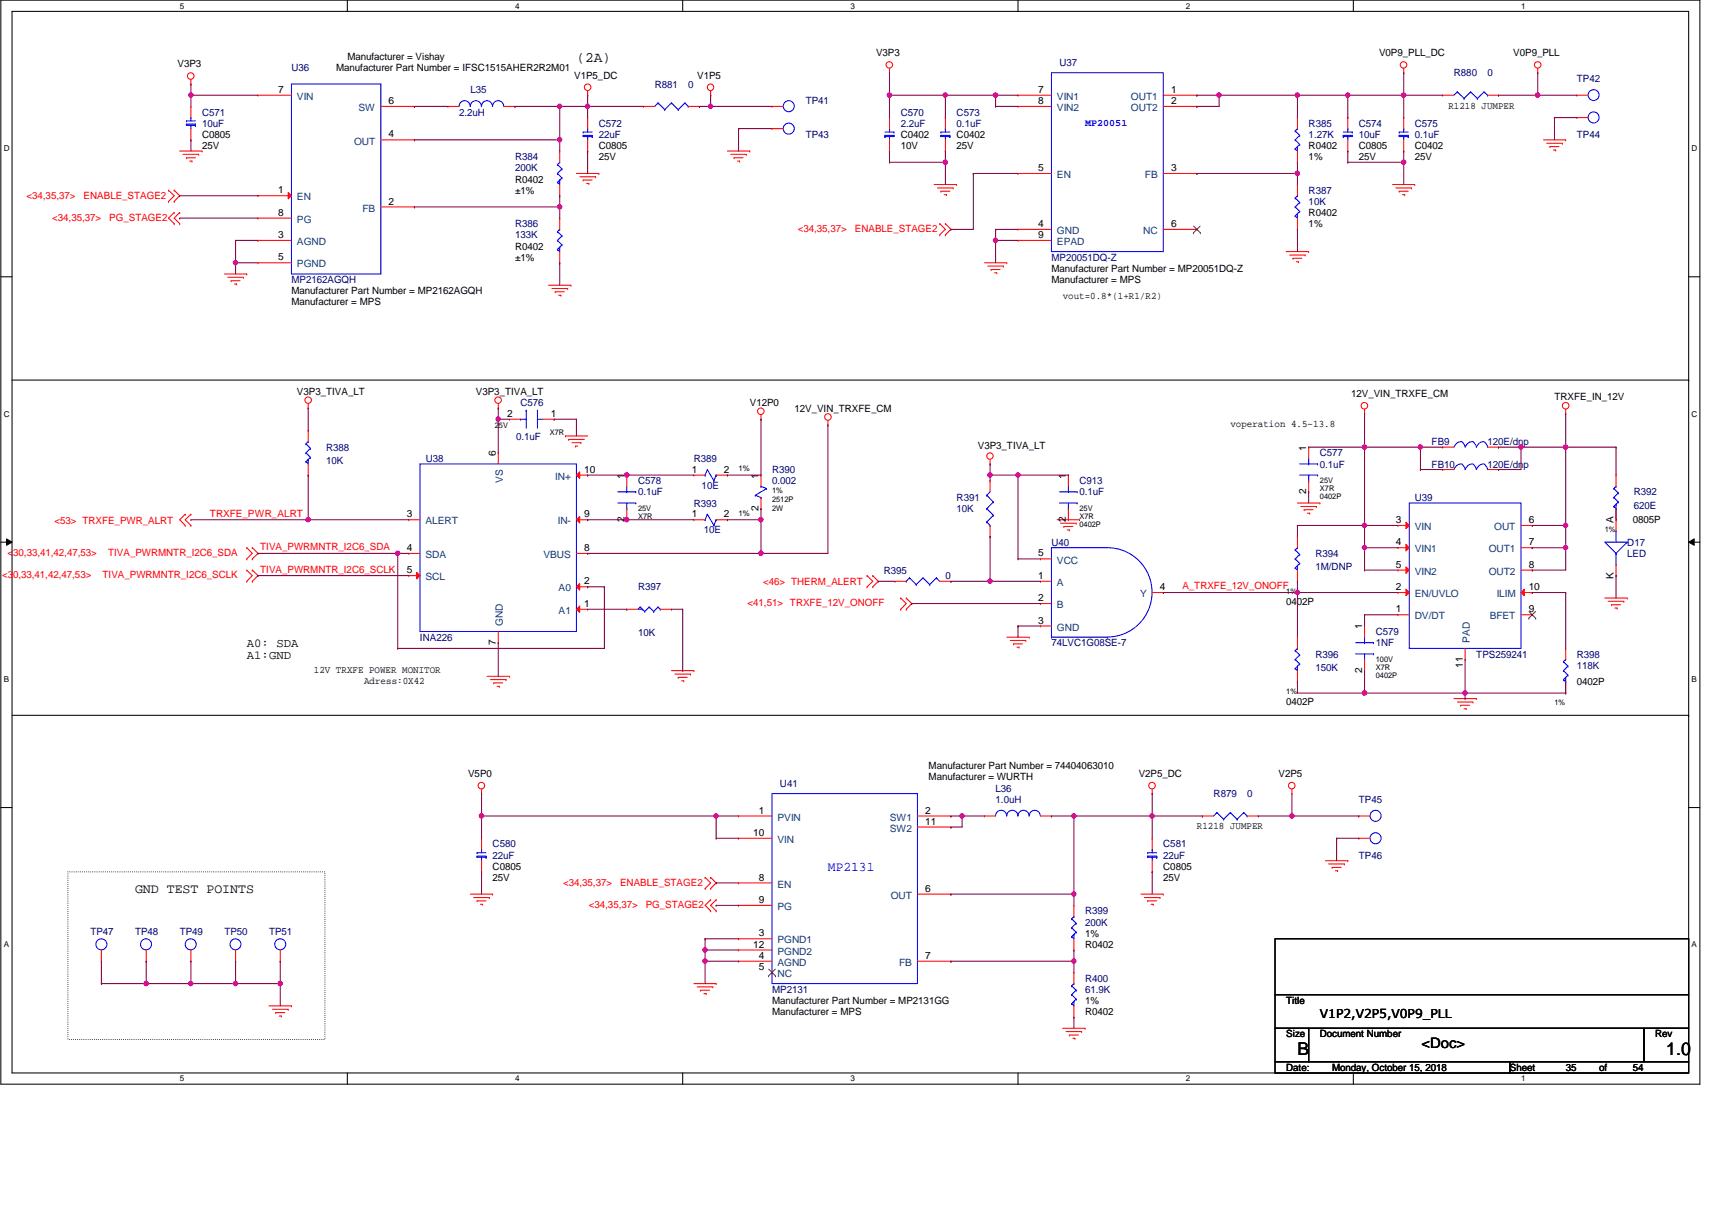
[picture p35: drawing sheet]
<svg xmlns="http://www.w3.org/2000/svg" width="420mm" height="297mm" viewBox="0 0 420 297" stroke-linecap="round" stroke-linejoin="round" font-family="sans-serif">
<defs><g id="words">
<g font-size="4.4">
<text x="318.4" y="259.1">B</text>
<text x="408.9" y="259.1">1.0</text>
</g>
<g font-size="3.6">
<text x="141.5" y="15.2">(2A)</text>
<text x="348.9" y="257.3">&lt;Doc&gt;</text>
</g>
<text font-size="3.3" fill="#00f" x="203.2" y="213.8">MP2131</text>
<text font-size="3.3" x="33.1" y="219.3">GND TEST POINTS</text>
<g font-size="3">
<text x="60.6" y="158.8">A0: SDA</text>
<text x="60.6" y="161.8">A1:GND</text>
<text x="323.9" y="249.9">V1P2,V2P5,V0P9_PLL</text>
</g>
<g font-size="2.5">
<text x="43.5" y="16.6">V3P3</text>
<text x="82.5" y="17.4">Manufacturer Part Number = IFSC1515AHER2R2M01</text>
<text x="85.2" y="14.6">Manufacturer = Vishay</text>
<text x="215" y="13.8">V3P3</text>
<text x="338.4" y="13.8">V0P9_PLL_DC</text>
<text x="371.4" y="13.8">V0P9_PLL</text>
<text x="68.3" y="22.8">7</text>
<text x="140.9" y="19.3">V1P5_DC</text>
<text x="171.1" y="19.3">V1P5</text>
<text x="254.8" y="22.8">7</text>
<text x="287.4" y="22.8">1</text>
<text x="95.4" y="25.5">6</text>
<text x="254.8" y="25.5">8</text>
<text x="287.4" y="25.5">2</text>
<text x="355.5" y="26.7">R1218 JUMPER</text>
<text x="49.6" y="33.8">C0805</text>
<text x="95.4" y="33.7">4</text>
<text x="221.1" y="33.8">C0402</text>
<text x="234.8" y="33.8">C0402</text>
<text x="49.6" y="36.6">25V</text>
<text x="147" y="36.6">C0805</text>
<text x="147" y="39.3">25V</text>
<text x="221.1" y="36.6">10V</text>
<text x="234.8" y="36.6">25V</text>
<text x="254.8" y="42">5</text>
<text x="287.4" y="42">3</text>
<text x="321.2" y="39.3">1%</text>
<text x="321.2" y="36.6">R0402</text>
<text x="333.5" y="39.3">25V</text>
<text x="333.5" y="36.6">C0805</text>
<text x="347.2" y="36.6">C0402</text>
<text x="347.2" y="39.3">25V</text>
<text x="68.3" y="47.5">1</text>
<text x="126.4" y="44.8">R0402</text>
<text x="126.4" y="47.5">±1%</text>
<text x="68.3" y="53">8</text>
<text x="95.4" y="50.2">2</text>
<text x="321.2" y="53">R0402</text>
<text x="68.3" y="58.4">3</text>
<text x="254.8" y="55.7">4</text>
<text x="254.8" y="58.4">9</text>
<text x="287.4" y="55.7">6</text>
<text x="321.2" y="55.8">1%</text>
<text x="68.3" y="63.9">5</text>
<text x="126.4" y="61.3">R0402</text>
<text x="126.4" y="64">±1%</text>
<text x="258.1" y="69.5">Manufacturer = MPS</text>
<text x="258.1" y="66.8">Manufacturer Part Number = MP20051DQ-Z</text>
<text x="71.5" y="75">Manufacturer = MPS</text>
<text x="71.5" y="72.3">Manufacturer Part Number = MP2162AGQH</text>
<text x="260.8" y="73.3">vout=0.8*(1+R1/R2)</text>
<text x="72.9" y="96.9">V3P3_TIVA_LT</text>
<text x="116.8" y="96.9">V3P3_TIVA_LT</text>
<text x="184" y="99.7">V12P0</text>
<text x="195" y="101">12V_VIN_TRXFE_CM</text>
<text x="331.6" y="97.5">12V_VIN_TRXFE_CM</text>
<text x="381.5" y="98.3">TRXFE_IN_12V</text>
<text x="124.5" y="102.3">2</text>
<text x="135.2" y="102.3">1</text>
<text x="302" y="104.9">voperation 4.5~13.8</text>
<text x="121.7" y="112" transform="rotate(-90 121.7 112)">6</text>
<text x="240" y="110.1">V3P3_TIVA_LT</text>
<text x="320.6" y="110.6" transform="rotate(-90 320.6 110.6)">1</text>
<text x="143.4" y="116">10</text>
<text x="153.2" y="117.5" transform="rotate(-90 153.2 117.5)">1</text>
<text x="169.8" y="116">1</text>
<text x="177.7" y="116">2</text>
<text x="186.2" y="117.5" transform="rotate(-90 186.2 117.5)">1</text>
<text x="261.6" y="117.5" transform="rotate(-90 261.6 117.5)">1</text>
<text x="186.2" y="125.4" transform="rotate(-90 186.2 125.4)">2</text>
<text x="320.6" y="121.3" transform="rotate(-90 320.6 121.3)">2</text>
<text x="99.8" y="127">3</text>
<text x="143.4" y="127">9</text>
<text x="153.2" y="128.2" transform="rotate(-90 153.2 128.2)">2</text>
<text x="169.8" y="127">1</text>
<text x="177.7" y="127">2</text>
<text x="261.6" y="128.2" transform="rotate(-90 261.6 128.2)">2</text>
<text x="342.6" y="128.4">3</text>
<text x="375.2" y="128.4">6</text>
<text x="396" y="128.4" transform="rotate(-90 396 128.4)">A</text>
<text x="400.7" y="128.5">0805P</text>
<text x="99.8" y="135.3">4</text>
<text x="143.4" y="135.3">8</text>
<text x="254.8" y="136.6">5</text>
<text x="342.6" y="133.9">4</text>
<text x="375.2" y="133.9">7</text>
<text x="99.8" y="140.7">5</text>
<text x="143.4" y="143.5">2</text>
<text x="254.8" y="142.1">1</text>
<text x="342.6" y="139.4">5</text>
<text x="375.2" y="139.4">8</text>
<text x="396" y="142.2" transform="rotate(-90 396 142.2)">K</text>
<text x="143.4" y="149">1</text>
<text x="254.8" y="147.6">2</text>
<text x="284.7" y="144.9">4</text>
<text x="315.7" y="148.5">0402P</text>
<text x="342.6" y="144.9">2</text>
<text x="375.2" y="144.9">10</text>
<text x="254.8" y="153.1">3</text>
<text x="334.3" y="154.5" transform="rotate(-90 334.3 154.5)">1</text>
<text x="342.6" y="150.3">1</text>
<text x="375.2" y="150.3">9</text>
<text x="121.7" y="158.3" transform="rotate(-90 121.7 158.3)">7</text>
<text x="77" y="165.2">12V TRXFE POWER MONITOR</text>
<text x="89.4" y="168">Adress:0X42</text>
<text x="334.3" y="165.2" transform="rotate(-90 334.3 165.2)">2</text>
<text x="359" y="163.9" transform="rotate(-90 359 163.9)">11</text>
<text x="315.7" y="173.2">0402P</text>
<text x="387" y="168.3">0402P</text>
<text x="114.9" y="190.8">V5P0</text>
<text x="227.9" y="191.6">Manufacturer = WURTH</text>
<text x="227.9" y="188.8">Manufacturer Part Number = 74404063010</text>
<text x="279.5" y="190.8">V2P5_DC</text>
<text x="313.8" y="190.8">V2P5</text>
<text x="186.2" y="199.7">1</text>
<text x="227.1" y="199.7">2</text>
<text x="227.1" y="202.4">11</text>
<text x="293.7" y="203.6">R1218 JUMPER</text>
<text x="184.9" y="205.2">10</text>
<text x="120.9" y="213.5">C0805</text>
<text x="285.5" y="213.5">C0805</text>
<text x="120.9" y="216.3">25V</text>
<text x="186.2" y="216.2">8</text>
<text x="186.2" y="221.7">9</text>
<text x="227.1" y="218.9">6</text>
<text x="285.5" y="216.3">25V</text>
<text x="184.9" y="232.6">12</text>
<text x="186.2" y="229.9">3</text>
<text x="266.3" y="230">1%</text>
<text x="266.3" y="232.7">R0402</text>
<text x="186.2" y="235.4">4</text>
<text x="186.2" y="238.1">5</text>
<text x="227.1" y="235.4">7</text>
<text x="189.5" y="249.2">Manufacturer = MPS</text>
<text x="189.5" y="246.4">Manufacturer Part Number = MP2131GG</text>
<text x="266.3" y="246.4">1%</text>
<text x="266.3" y="249.2">R0402</text>
<text x="315.7" y="246.4">Title</text>
<text x="315.7" y="254.7">Size</text>
<text x="323.9" y="254.7">Document Number</text>
<text x="406.2" y="254.7">Rev</text>
<text x="315.7" y="262.9">Date:</text>
<text x="326.9" y="262.9">Monday, October 15, 2018</text>
<text x="370.5" y="262.9">Sheet</text>
<text x="384.2" y="262.9">35</text>
<text x="392.5" y="262.9">of</text>
<text x="400.7" y="262.9">54</text>
</g>
<g font-size="2.5" fill="#000080">
<text x="71.5" y="17.4">U36</text>
<text x="260" y="16.3">U37</text>
<text x="115.4" y="22.9">L35</text>
<text x="160.7" y="21.5">R881</text>
<text x="168.9" y="21.5">0</text>
<text x="356.8" y="18.8">R880</text>
<text x="365.1" y="18.8">0</text>
<text x="387" y="20.1">TP42</text>
<text x="49.6" y="28.4">C571</text>
<text x="112.7" y="28.4">2.2uH</text>
<text x="197.7" y="25.6">TP41</text>
<text x="221.1" y="28.4">C570</text>
<text x="234.8" y="28.4">C573</text>
<text x="49.6" y="31.1">10uF</text>
<text x="147" y="31.1">C572</text>
<text x="147" y="33.8">22uF</text>
<text x="197.7" y="33.8">TP43</text>
<text x="221.1" y="31.1">2.2uF</text>
<text x="234.8" y="31.1">0.1uF</text>
<text x="321.2" y="31.1">R385</text>
<text x="321.2" y="33.8">1.27K</text>
<text x="333.5" y="31.1">C574</text>
<text x="333.5" y="33.8">10uF</text>
<text x="347.2" y="31.1">C575</text>
<text x="347.2" y="33.8">0.1uF</text>
<text x="387" y="33.8">TP44</text>
<text x="126.4" y="39.3">R384</text>
<text x="126.4" y="42.1">200K</text>
<text x="321.2" y="47.5">R387</text>
<text x="321.2" y="50.3">10K</text>
<text x="126.4" y="55.8">R386</text>
<text x="126.4" y="58.5">133K</text>
<text x="258.1" y="64">MP20051DQ-Z</text>
<text x="71.5" y="69.5">MP2162AGQH</text>
<text x="127.8" y="99.7">C576</text>
<text x="126.6" y="107.9">0.1uF</text>
<text x="80" y="110.7">R388</text>
<text x="80" y="114">10K</text>
<text x="104.5" y="113.4">U38</text>
<text x="170.3" y="113.4">R389</text>
<text x="323.9" y="112">C577</text>
<text x="351.4" y="109.3">FB9</text>
<text x="365.1" y="109.3">120E/dnp</text>
<text x="156.6" y="118.9">C578</text>
<text x="172.2" y="120">10E</text>
<text x="189.5" y="116.1">R390</text>
<text x="189.5" y="118.9">0.002</text>
<text x="264.9" y="118.9">C913</text>
<text x="323.9" y="114.8">0.1uF</text>
<text x="351.4" y="114.8">FB10</text>
<text x="365.1" y="114.8">120E/dnp</text>
<text x="156.6" y="121.6">0.1uF</text>
<text x="170.3" y="124.4">R393</text>
<text x="234.8" y="123">R391</text>
<text x="234.8" y="125.7">10K</text>
<text x="264.9" y="121.6">0.1uF</text>
<text x="347.2" y="123">U39</text>
<text x="401" y="121.6">R392</text>
<text x="401" y="124.9">620E</text>
<text x="172.8" y="130.9">10E</text>
<text x="258.1" y="134">U40</text>
<text x="322.8" y="136.7">R394</text>
<text x="399.4" y="134">D17</text>
<text x="399.4" y="136.7">LED</text>
<text x="216.9" y="140.8">R395</text>
<text x="232" y="142.2">0</text>
<text x="322.8" y="140">1M/DNP</text>
<text x="156.6" y="144.9">R397</text>
<text x="337.6" y="155.9">C579</text>
<text x="103.1" y="157.3">INA226</text>
<text x="156.6" y="156.2">10K</text>
<text x="258.1" y="158.7">74LVC1G08SE-7</text>
<text x="322.8" y="161.4">R396</text>
<text x="337.6" y="158.7">1NF</text>
<text x="362.3" y="161.4">TPS259241</text>
<text x="387" y="161.4">R398</text>
<text x="322.8" y="164.7">150K</text>
<text x="387" y="164.1">118K</text>
<text x="191.4" y="193.2">U41</text>
<text x="244.3" y="194.3">L36</text>
<text x="244.3" y="197.1">1.0uH</text>
<text x="297.8" y="195.7">R879</text>
<text x="306.1" y="195.7">0</text>
<text x="333.5" y="197.1">TP45</text>
<text x="120.9" y="208">C580</text>
<text x="285.5" y="208">C581</text>
<text x="120.9" y="210.8">22uF</text>
<text x="285.5" y="210.8">22uF</text>
<text x="333.5" y="210.8">TP46</text>
<text x="266.3" y="224.5">R399</text>
<text x="266.3" y="227.2">200K</text>
<text x="22.2" y="229.4">TP47</text>
<text x="33.1" y="229.4">TP48</text>
<text x="44.1" y="229.4">TP49</text>
<text x="55.1" y="229.4">TP50</text>
<text x="66" y="229.4">TP51</text>
<text x="189.5" y="243.7">MP2131</text>
<text x="266.3" y="241">R400</text>
<text x="266.3" y="243.7">61.9K</text>
</g>
<g font-size="2.5" fill="#004080">
<text x="72.9" y="24.5">VIN</text>
<text x="88" y="27.3">SW</text>
<text x="259.4" y="24.5">VIN1</text>
<text x="259.4" y="27.3">VIN2</text>
<text x="277.6" y="24.5">OUT1</text>
<text x="277.6" y="27.3">OUT2</text>
<text x="86.9" y="35.5">OUT</text>
<text x="259.4" y="43.7">EN</text>
<text x="281" y="43.7">FB</text>
<text x="72.9" y="49.2">EN</text>
<text x="89" y="51.9">FB</text>
<text x="72.9" y="54.7">PG</text>
<text x="259.4" y="57.4">GND</text>
<text x="280.6" y="57.4">NC</text>
<text x="72.9" y="60.2">AGND</text>
<text x="72.9" y="65.7">PGND</text>
<text x="259.4" y="60.2">EPAD</text>
<text x="123.4" y="118.5" transform="rotate(-90 123.4 118.5)">VS</text>
<text x="136.3" y="117.8">IN+</text>
<text x="104.4" y="128.7">ALERT</text>
<text x="136.9" y="128.7">IN-</text>
<text x="347.2" y="130.1">VIN</text>
<text x="366.7" y="130.1">OUT</text>
<text x="104.4" y="137">SDA</text>
<text x="133.4" y="137">VBUS</text>
<text x="347.2" y="135.6">VIN1</text>
<text x="365.4" y="135.6">OUT1</text>
<text x="104.4" y="142.5">SCL</text>
<text x="259.4" y="143.8">A</text>
<text x="259.4" y="138.3">VCC</text>
<text x="347.2" y="141.1">VIN2</text>
<text x="365.4" y="141.1">OUT2</text>
<text x="137.1" y="145.2">A0</text>
<text x="259.4" y="149.3">B</text>
<text x="279.8" y="146.6">Y</text>
<text x="347.2" y="146.6">EN/UVLO</text>
<text x="367.3" y="146.6">ILIM</text>
<text x="123.4" y="153.7" transform="rotate(-90 123.4 153.7)">GND</text>
<text x="137.1" y="150.7">A1</text>
<text x="259.4" y="154.8">GND</text>
<text x="347.2" y="152.1">DV/DT</text>
<text x="365.6" y="152.1">BFET</text>
<text x="360.7" y="157.8" transform="rotate(-90 360.7 157.8)">PAD</text>
<text x="190.8" y="201.5">PVIN</text>
<text x="218.3" y="201.5">SW1</text>
<text x="190.8" y="206.9">VIN</text>
<text x="218.3" y="204.2">SW2</text>
<text x="190.8" y="217.9">EN</text>
<text x="218.6" y="220.6">OUT</text>
<text x="190.8" y="223.4">PG</text>
<text x="190.8" y="231.6">PGND1</text>
<text x="190.8" y="237.1">AGND</text>
<text x="190.8" y="239.9">NC</text>
<text x="190.8" y="234.4">PGND2</text>
<text x="220.7" y="237.1">FB</text>
</g>
<text font-size="2.5" fill="#00f" x="266.3" y="30.9">MP20051</text>
<g font-size="2.5" fill="#f00">
<text x="6.5" y="48.9">&lt;34,35,37&gt;</text>
<text x="20.5" y="48.9">ENABLE_STAGE2</text>
<text x="12.8" y="54.1">&lt;34,35,37&gt;</text>
<text x="26.8" y="54.1">PG_STAGE2</text>
<text x="195.8" y="56.9">&lt;34,35,37&gt;</text>
<text x="209.8" y="56.9">ENABLE_STAGE2</text>
<text x="13.4" y="128.7">&lt;53&gt; TRXFE_PWR_ALRT</text>
<text x="51.5" y="126.8">TRXFE_PWR_ALRT</text>
<text x="1.9" y="136.4">&lt;30,33,41,42,47,53&gt;</text>
<text x="26.5" y="136.4">TIVA_PWRMNTR_I2C6_SDA</text>
<text x="63.9" y="135.1">TIVA_PWRMNTR_I2C6_SDA</text>
<text x=".5" y="141.9">&lt;30,33,41,42,47,53&gt;</text>
<text x="25.2" y="141.9">TIVA_PWRMNTR_I2C6_SCLK</text>
<text x="63.9" y="140.5">TIVA_PWRMNTR_I2C6_SCLK</text>
<text x="187.3" y="143.6">&lt;46&gt; THERM_ALERT</text>
<text x="183.5" y="148.8">&lt;41,51&gt; TRXFE_12V_ONOFF</text>
<text x="290.2" y="144.7">A_TRXFE_12V_ONOFF</text>
<text x="138.2" y="217.4">&lt;34,35,37&gt;</text>
<text x="152.2" y="217.4">ENABLE_STAGE2</text>
<text x="144.5" y="222.8">&lt;34,35,37&gt;</text>
<text x="158.5" y="222.8">PG_STAGE2</text>
</g>
<g font-size="2">
<text x="44.1" y="2.1">5</text>
<text x="126.4" y="2.1">4</text>
<text x="208.7" y="2.1">3</text>
<text x="291" y="2.1">2</text>
<text x="373.3" y="2.1">1</text>
<text x=".9" y="37.1">D</text>
<text x="415.2" y="37.1">D</text>
<text x=".9" y="102.3">C</text>
<text x="415.2" y="102.3">C</text>
<text x=".9" y="167.4">B</text>
<text x="415.2" y="167.4">B</text>
<text x=".9" y="232.6">A</text>
<text x="415.2" y="232.6">A</text>
<text x="44.1" y="265.5">5</text>
<text x="126.4" y="265.5">4</text>
<text x="208.7" y="265.5">3</text>
<text x="291" y="265.5">2</text>
<text x="373.3" y="265.5">1</text>
</g>
<g font-size="1.9">
<text x="121.4" y="105.2">25V</text>
<text x="134.9" y="106.8">X7R</text>
<text x="181.3" y="115.6">1%</text>
<text x="323.9" y="118.6">25V</text>
<text x="156.6" y="125.5">25V</text>
<text x="189.5" y="121.1">1%</text>
<text x="189.5" y="123.3">2512P</text>
<text x="189.5" y="125.5">2W</text>
<text x="264.9" y="125.5">25V</text>
<text x="323.9" y="122.4">0402P</text>
<text x="323.9" y="120.5">X7R</text>
<text x="156.6" y="127.4">X7R</text>
<text x="181.3" y="126.6">1%</text>
<text x="264.9" y="129.3">0402P</text>
<text x="264.9" y="127.4">X7R</text>
<text x="393.9" y="130.7">1%</text>
<text x="315.7" y="145.8">1%</text>
<text x="337.6" y="166.3">0402P</text>
<text x="337.6" y="164.4">X7R</text>
<text x="337.6" y="162.5">100V</text>
<text x="315.7" y="170.4">1%</text>
<text x="381.5" y="173.2">1%</text>
</g>
</g></defs>
<path d="M.2 0h417v266.1h-417zM3 2.8h411.4v260.6h-411.4z" fill="none" stroke="#000" stroke-width=".25"/>
<g fill="#fff">
<path d="M44.1 .3h1.1v2.2h-1.1z"/>
<path d="M44.1 263.7h1.1v2.2h-1.1z"/>
</g>
<path d="M85.2 0v2.8M85.2 263.4v2.7" fill="none" stroke="#000" stroke-width=".25"/>
<g fill="#fff">
<path d="M126.4 .3h1.1v2.2h-1.1z"/>
<path d="M126.4 263.7h1.1v2.2h-1.1z"/>
</g>
<path d="M167.5 0v2.8M167.5 263.4v2.7" fill="none" stroke="#000" stroke-width=".25"/>
<g fill="#fff">
<path d="M208.7 .3h1.1v2.2h-1.1z"/>
<path d="M208.7 263.7h1.1v2.2h-1.1z"/>
</g>
<path d="M249.8 0v2.8M249.8 263.4v2.7" fill="none" stroke="#000" stroke-width=".25"/>
<g fill="#fff">
<path d="M291 .3h1.1v2.2h-1.1z"/>
<path d="M291 263.7h1.1v2.2h-1.1z"/>
</g>
<path d="M332.1 0v2.8M332.1 263.4v2.7" fill="none" stroke="#000" stroke-width=".25"/>
<g fill="#fff">
<path d="M373.3 .3h1.1v2.2h-1.1z"/>
<path d="M373.3 263.7h1.1v2.2h-1.1z"/>
<path d="M.9 35.3h1.4v2.2h-1.4z"/>
<path d="M415.2 35.3h1.3v2.2h-1.3z"/>
<path d="M.9 100.5h1.4v2.2h-1.4z"/>
<path d="M415.2 100.5h1.3v2.2h-1.3z"/>
</g>
<path d="M.2 67.9h2.8M414.4 67.9h2.8" fill="none" stroke="#000" stroke-width=".25"/>
<g fill="#fff">
<path d="M.9 165.7h1.3v2.2h-1.3z"/>
<path d="M415.2 165.7h1.3v2.2h-1.3z"/>
</g>
<path d="M.2 133.1h2.8M1.6 132.3l1.4 .8-1.4 .8zM414.4 133.1l1.4-.8v1.6zM414.4 133.1h2.8" fill="none" stroke="#000" stroke-width=".25"/>
<path d="M1.6 132.3l1.4 .8-1.4 .8zM414.4 133.1l1.4-.8v1.6z" fill="#000"/>
<g fill="#fff">
<path d="M.9 230.8h1.3v2.2h-1.3z"/>
<path d="M415.2 230.8h1.3v2.2h-1.3z"/>
</g>
<g fill="none" stroke="#000" stroke-width=".25">
<path d="M3 93.3h411.4M414.4 93.3h.1M3 175.6h411.4M414.4 175.6h.1M.2 198.2h2.8M414.4 198.2h2.8M312.9 230.5h101.5v13.7h-101.5zM312.9 244.2h101.5v8.2h-101.5zM312.9 252.4h8.3v8.2h-8.3zM321.2 252.4h82.3v8.2h-82.3zM403.5 252.4h10.9v8.2h-10.9zM312.9 260.6h57.6v2.8h-57.6z"/>
<path d="M370.5 260.6h43.9v2.8h-43.9z"/>
</g>
<path d="M16.7 214h63v41.2h-63z" fill="none" stroke="#000" stroke-width=".25" stroke-dasharray="0 .5"/>
<g fill="none" stroke="#f00" stroke-width=".25">
<path d="M46.9 19.5v1.1M218.3 17.9h.1M218.3 16.8v1.1M344.5 17.9h.1M344.5 16.8v1.1M377.4 17.9h.1M377.4 16.8v1.1M44.1 37.1h5.5M44.9 37.9h3.9M45.8 38.7h.1M45.8 38.7h2.2M46.6 39.5h.5"/>
<path d="M46.9 20.6h.1M47.1 39.5h.1M48.8 37.9h.1M49.6 37.1h.1M144.2 23.4h.1M144.2 22.3v1.1M174.4 23.4h.1M174.4 22.3v1.1M178.5 37.1h5.5M179.4 37.9h3.8M180.2 38.7h.1M180.2 38.7h2.2"/>
<path d="M181 39.5h.5M181.5 39.5h.1M183.2 37.9h.1M184 37.1h.1M378.8 34.3h5.4M379.6 35.2h3.8M380.4 36h.1M380.4 36h2.2M381.2 36.8h.6M381.8 36.8h.1M383.4 35.2h.1M384.2 34.3h.1"/>
<path d="M41.3 46.7h.1M41.3 49.4h.1M41.3 46.7l1.4 1.3-1.4 1.4M42.7 49.4h.1M42.7 46.7h.1M42.7 52.2h.1M42.7 54.9h.1M42.7 46.7l1.4 1.3-1.4 1.4M42.7 52.2l-1.4 1.4 1.4 1.3M44.1 52.2h.1M44.1 54.9h.1M44.1 52.2l-1.4 1.4 1.4 1.3"/>
<path d="M141.5 42.6h5.5M142.3 43.4h3.9M143.1 44.2h.1M143.1 44.2h2.2M144 45h.5M144.5 45h.1M146.2 43.4h.1M147 42.6h.1M229.3 45.3h5.5M230.1 46.1h3.8M230.6 54.9h.1M230.6 57.7h.1"/>
<path d="M230.6 54.9l1.4 1.4-1.4 1.4M230.9 46.9h.1M230.9 46.9h2.2M231.7 47.8h.6M232 57.7h.1M232 54.9h.1M232 54.9l1.4 1.4-1.4 1.4M232.3 47.8h.1M233.9 46.1h.1M234.8 45.3h.1M341.7 45.3h5.5M342.5 46.1h3.9"/>
<path d="M343.4 46.9h.1M343.4 46.9h2.2M344.2 47.8h.6M344.8 47.8h.1M346.4 46.1h.1M347.2 45.3h.1M55.1 67.3h5.5M55.9 68.1h3.8M56.7 68.9h.1M56.7 68.9h2.2M57.6 69.7h.5M58.1 69.7h.1"/>
<path d="M59.7 68.1h.1M60.6 67.3h.1M134.6 70h5.5M135.5 70.8h3.8M136.3 71.6h.1M136.3 71.6h2.2M137.1 72.5h.6M137.7 72.5h.1M139.3 70.8h.1M140.1 70h.1M241.6 64.5h5.5M242.4 65.3h3.9"/>
<path d="M243.2 66.2h.1M243.2 66.2h2.2M244.1 67h.5M244.6 67h.1M246.3 65.3h.1M247.1 64.5h.1M315.7 61.8h5.5M316.5 62.6h3.8M317.3 63.4h.1M317.3 63.4h2.2M318.2 64.3h.5M318.7 64.3h.1"/>
<path d="M320.3 62.6h.1M321.2 61.8h.1M75.6 99.1v1.1M122.3 99.1v1.1M75.6 100.2h.1M122.3 100.2h.1M138.8 107h.1M138.8 107h5.4M139.6 107.9h.1M139.6 107.9h3.8M140.4 108.7h2.2M141.2 109.5h.1"/>
<path d="M141.2 109.5h.6M142.6 108.7h.1M186.8 102.9h.1M186.8 101.8v1.1M203.2 104.3h.1M203.2 103.2v1.1M243 113.9h.1M243 112.8v1.1M334.9 101.6h.1M334.9 100.5v1.1M384.2 101.6h.1M384.2 100.5v1.1"/>
<path d="M45.5 126.2h.1M45.5 129h.1M45.5 126.2l-1.4 1.4 1.4 1.4M46.9 126.2h.1M46.9 129h.1M46.9 126.2l-1.4 1.4 1.4 1.4M60.6 140h.1M60.6 134.5h.1M60.6 137.2h.1M60.6 140l1.3 1.3-1.3 1.4M60.6 134.5l1.3 1.3-1.3 1.4M61.9 140h.1"/>
<path d="M61.9 137.2h.1M61.9 134.5h.1M61.9 140l1.4 1.3-1.4 1.4M61.9 134.5l1.4 1.3-1.4 1.4M255.3 137.2h.1M255.3 137.2h2.8M259.4 127.6h5.5M260.3 128.4h3.8M261.1 129.2h.1M261.1 129.2h2.2M261.9 130.1h.6M262.5 130.1h.1"/>
<path d="M264.1 128.4h.1M264.9 127.6h.1M318.4 123.5h5.5M319.2 124.3h3.9M320.1 125.1h.1M320.1 125.1h2.2M320.9 126h.5M321.4 126h.1M323.1 124.3h.1M323.9 123.5h.1M60.6 142.7h.1M61.9 142.7h.1"/>
<path d="M212.8 144.1h.1M212.8 141.3h.1M212.8 141.3l1.4 1.4-1.4 1.4M214.2 141.3h.1M214.2 144.1h.1M214.2 141.3l1.3 1.4-1.3 1.4M221.1 146.8h.1M221.1 149.6h.1M221.1 146.8l1.3 1.4-1.3 1.4M222.4 149.6h.1M222.4 146.8h.1M222.4 146.8l1.4 1.4-1.4 1.4"/>
<path d="M247.1 156.4h5.5M247.9 157.2h3.8M248.7 158.1h.1M248.7 158.1h2.2M249.6 158.9h.5M250.1 158.9h.1M251.7 157.2h.1M252.6 156.4h.1M255.3 142.7h.1M255.3 148.2h.1M255.3 153.7h.1M255.3 142.7h2.8"/>
<path d="M255.3 148.2h2.8M255.3 153.7h2.8M282.8 145.5h2.7M285.5 145.5h.1M334.9 153.7h.1M334.9 153.7v2.7M343.1 150.9h.1M343.1 150.9h2.8M393.9 146.8h5.5M394.7 147.6h3.8M395.5 148.5h.1M395.5 148.5h2.2"/>
<path d="M396.3 149.3h.6M396.9 149.3h.1M398.5 147.6h.1M399.4 146.8h.1M119.5 166h5.5M120.3 166.8h3.9M121.2 167.6h.1M121.2 167.6h2.2M122 168.5h.5M122.5 168.5h.1M124.2 166.8h.1M125 166h.1"/>
<path d="M164.8 164.6h5.5M165.6 165.5h3.8M166.4 166.3h.1M166.4 166.3h2.2M167.3 167.1h.5M167.8 167.1h.1M169.4 165.5h.1M170.3 164.6h.1M334.9 164.6h.1M334.9 161.9v2.7M356.8 171.5h5.5M357.7 172.3h3.8"/>
<path d="M358.5 173.1h.1M358.5 173.1h2.2M359.3 174h.5M359.8 174h.1M361.5 172.3h.1M362.3 171.5h.1M118.2 194.8h.1M118.2 193.7v1.1M282.8 194.8h.1M282.8 193.7v1.1M317.1 194.8h.1M317.1 193.7v1.1"/>
<path d="M115.4 219.5h5.5M120.9 219.5h.1M173 215.4h.1M173 218.1h.1M173 215.4l1.4 1.3-1.4 1.4M174.4 218.1h.1M174.4 215.4h.1M174.4 215.4l1.4 1.3-1.4 1.4M280 219.5h5.5M282.8 214h.1M282.8 205.8h.1M282.8 205.8v2.7"/>
<path d="M282.8 211.3v2.7M285.5 219.5h.1M325.3 211.3h5.5M326.1 212.1h3.8M326.9 212.9h.1M326.9 212.9h2.2M327.7 213.7h.6M328.3 213.7h.1M329.9 212.1h.1M330.8 211.3h.1M116.2 220.3h3.9M117.1 221.1h.1"/>
<path d="M117.1 221.1h2.2M117.9 222h.5M118.4 222h.1M120.1 220.3h.1M174.4 220.9h.1M174.4 223.6h.1M174.4 220.9l-1.4 1.3 1.4 1.4M175.8 220.9h.1M175.8 223.6h.1M175.8 220.9l-1.4 1.3 1.4 1.4M280.8 220.3h3.9M281.7 221.1h.1"/>
<path d="M281.7 221.1h2.2M282.5 222h.5M283 222h.1M284.7 220.3h.1M66 246.9h5.5M66.9 247.8h3.8M67.7 248.6h.1M67.7 248.6h2.2M68.5 249.4h.6M69.1 249.4h.1M70.7 247.8h.1M71.5 246.9h.1"/>
<path d="M170.3 241.5h5.5M171.1 242.3h3.9M171.9 243.1h.1M171.9 243.1h2.2M172.8 243.9h.5M173.3 243.9h.1M175 242.3h.1M175.8 241.5h.1M260.8 252.4h5.5M261.7 253.2h3.8M262.5 254.1h.1M262.5 254.1h2.2"/>
<path d="M263.3 254.9h.5M263.8 254.9h.1M265.5 253.2h.1M266.3 252.4h.1"/>
<circle cx="46.8" cy="18.7" r=".81"/>
<circle cx="218.3" cy="15.9" r=".8"/>
<circle cx="344.5" cy="15.9" r=".8"/>
<circle cx="377.4" cy="15.9" r=".8"/>
<circle cx="144.2" cy="21.4" r=".81"/>
<circle cx="174.4" cy="21.4" r=".79"/>
<circle cx="75.6" cy="98.2" r=".8"/>
<circle cx="122.3" cy="98.2" r=".8"/>
<circle cx="334.8" cy="99.6" r=".81"/>
<circle cx="384.2" cy="99.6" r=".81"/>
<circle cx="186.7" cy="101" r=".81"/>
<circle cx="203.2" cy="102.4" r=".81"/>
<circle cx="243" cy="111.9" r=".78"/>
<circle cx="118.1" cy="192.9" r=".81"/>
<circle cx="282.7" cy="192.9" r=".81"/>
<circle cx="317" cy="192.9" r=".81"/>
</g>
<g fill="none" stroke="#00f" stroke-width=".25">
<path d="M258.1 134.5h13.7a11 11 0 0 1 10.9 10.9 11 11 0 0 1-10.9 11M258.1 134.5h.1M258.1 134.5v21.9M345.9 123.5h27.4v35.7h-27.4zM258.1 156.4h.1M258.1 156.4h13.7M271.8 156.4h.1M332.7 157.8h4.4M334.9 157.8h.1M334.9 156.4v1.4M337.1 157.8h.1M332.7 160.5h4.4"/>
<path d="M334.9 161.9h.1M334.9 160.5v1.4M337.1 160.5h.1M281.7 209.3h.1M281.7 210.2h.1M281.7 210.2v.2h2.2M281.7 209.3h2.2M281.7 210.2h2.2M282.8 210.4h.1M282.8 208.5h.1M282.8 208.5v.8M282.8 210.4v.9"/>
<path d="M283.9 210.4h.1M283.9 210.2h.1M283.9 210.2v.2"/>
</g>
<path d="M345 144.7l.9 .8-.9 .8z" fill="#f00"/>
<path d="M343.1 145.5h.1M343.1 145.5h2.8M345 144.7l.9 .8-.9 .8z" fill="none" stroke="#f00" stroke-width=".25"/>
<path d="M345 128.2l.9 .8-.9 .8z" fill="#f00"/>
<path d="M343.1 129h.1M343.1 129h2.8M345 128.2l.9 .8-.9 .8z" fill="none" stroke="#f00" stroke-width=".25"/>
<path d="M345 133.6l.9 .9-.9 .8z" fill="#f00"/>
<path d="M343.1 134.5h.1M343.1 134.5h2.8M345 133.6l.9 .9-.9 .8z" fill="none" stroke="#f00" stroke-width=".25"/>
<path d="M345 139.1l.9 .9-.9 .8z" fill="#f00"/>
<path d="M343.1 140h.1M343.1 140h2.8M345 139.1l.9 .9-.9 .8zM373.3 140h2.7M373.3 129h2.7M373.3 134.5h2.7M376 129h.1M376 134.5h.1M376 140h.1M373.3 150.9h2.7M376 150.9h.1" fill="none" stroke="#f00" stroke-width=".25"/>
<path d="M375.2 151.8h.1M375.2 150.1l1.7 1.7M376.8 150.1l-1.6 1.7M376.9 151.8h.1" fill="none" stroke="#804000" stroke-width=".25"/>
<path d="M373.3 145.5l.8-.8v1.6z" fill="#f00"/>
<g fill="none" stroke="#f00" stroke-width=".25">
<path d="M109.9 26.1h.1M109.9 26.1h2.8M123.6 26.1h2.8M126.4 26.1h.1M144.2 37.1h.1M144.2 28.9h.1M144.2 28.9v2.7M144.2 34.3v2.8M157.9 26.1h.1M157.9 26.1h2.8M168.9 26.1h2.8M171.7 26.1h.1"/>
<path d="M189.5 31.6h.1M189.5 31.6h2.7M387 28.9h.1M387 28.9h2.8M170.3 116.6h.1M170.3 116.6h2.7M175.8 116.6h2.7M178.5 116.6h.1M243 118h.1M243 118v2.7M354.1 109.8h.1M354.1 109.8h2.7"/>
<path d="M365.1 109.8h2.7M367.8 109.8h.1M243 131.7h.1M243 129v2.7M359.6 159.2v2.7M373.3 145.5l.8-.8v1.6zM373.3 145.5h2.7M376 145.5h.1M359.6 161.9h.1M118.2 214h.1M118.2 205.8h.1M118.2 205.8v2.7"/>
<path d="M118.2 211.3v2.7M295.1 200.3h.1M295.1 200.3h2.7M306.1 200.3h2.7M308.8 200.3h.1"/>
</g>
<g fill="none" stroke="#00f" stroke-width=".25">
<path d="M120.9 26.1a1.35 1.35 0 0 0-1.4-1.4 1.35 1.35 0 0 0-1.4 1.4 1.38 1.38 0 0 0-1.3-1.4 1.38 1.38 0 0 0-1.4 1.4 1.36 1.36 0 0 0-1.4-1.4 1.36 1.36 0 0 0-1.3 1.4M120.9 26.1a1.36 1.36 0 0 1 1.3-1.4 1.36 1.36 0 0 1 1.4 1.4M143.1 32.4h.1M143.1 33.2h.1M143.1 33.2v.3h2.2M143.1 32.4h2.2M143.1 33.2h2.2M144.2 33.5h.1M144.2 31.6h.1M144.2 31.6v.8M144.2 33.5v.8M145.3 33.5h.1"/>
<path d="M145.3 33.2h.1M145.3 33.2v.3M161.5 25.3h.1M161.5 25.3l-.8 .8M161.5 25.3l1.6 1.6M163.1 26.9h.1M164.8 25.3h.1M164.8 25.3l-1.7 1.6M164.8 25.3l1.6 1.6M166.4 26.9h.1M168.1 25.3h.1M168.1 25.3l-1.7 1.6"/>
<path d="M168.1 25.3l.8 .8M168.9 26.1h.1M103.1 113.9h38.4v41.1h-38.4zM173 116.6h.1M173.6 115.3h.1M173.6 115.3l-.6 1.3M173.6 115.3l1.6 2.7M175.2 118h.1M175.8 116.6h.1M175.8 116.6l-.6 1.4M356.8 109.8a1.98 1.98 0 0 1 2-1.4l.5 .6 .3 .8a1.97 1.97 0 0 1 1.9-1.4l.5 .6 .3 .8a1.97 1.97 0 0 1 1.9-1.4l.6 .6 .3 .8M242.2 121.6h.1"/>
<path d="M242.2 124.9h.1M242.2 128.1h.1M242.2 121.6l1.6 1.6M242.2 124.9l1.6 1.6M242.2 128.1l.8 .9M243 129h.1M243 120.7l-.8 .9M243.8 123.2h.1M243.8 126.5h.1M243.8 123.2l-1.6 1.7M243.8 126.5l-1.6 1.6M298.7 199.5h.1"/>
<path d="M298.7 199.5l-.9 .8M298.7 199.5l1.6 1.6M302 199.5h.1M302 199.5l-1.7 1.6M302 199.5l1.6 1.6M305.3 199.5h.1M305.3 199.5l-1.7 1.6M305.3 199.5l.8 .8M117.1 209.3h.1M117.1 210.2h.1M117.1 210.2v.2h2.2M117.1 209.3h2.2"/>
<path d="M117.1 210.2h2.2M118.2 210.4h.1M118.2 208.5h.1M118.2 208.5v.8M118.2 210.4v.9M119.3 210.4h.1M119.3 210.2h.1M119.3 210.2v.2M300.3 201.1h.1M303.6 201.1h.1M306.1 200.3h.1"/>
<circle cx="193.6" cy="31.6" r="1.35"/>
<circle cx="391.1" cy="28.8" r="1.35"/>
</g>
<path d="M141.5 149.6l.8-.8v1.6z" fill="#f00"/>
<path d="M141.5 149.6l.8-.8v1.6zM141.5 149.6h2.7M144.2 149.6h.1" fill="none" stroke="#f00" stroke-width=".25"/>
<path d="M141.5 144.1l.8-.8v1.6z" fill="#f00"/>
<path d="M100.3 135.8h.1M100.3 135.8h2.8M141.5 144.1l.8-.8v1.6zM141.5 144.1h2.7M144.2 144.1h.1" fill="none" stroke="#f00" stroke-width=".25"/>
<path d="M102.3 140.5l.8 .8-.8 .8z" fill="#f00"/>
<path d="M100.3 127.6h.1M100.3 127.6h2.8M100.3 141.3h.1M100.3 141.3h2.8M102.3 140.5l.8 .8-.8 .8z" fill="none" stroke="#f00" stroke-width=".25"/>
<path d="M141.5 127.6l.8-.8v1.6z" fill="#f00"/>
<path d="M141.5 127.6l.8-.8v1.6zM141.5 127.6h2.7M144.2 127.6h.1" fill="none" stroke="#f00" stroke-width=".25"/>
<path d="M141.5 116.6l.8-.8v1.6z" fill="#f00"/>
<g fill="none" stroke="#f00" stroke-width=".25">
<path d="M46.9 34.3h.1M46.9 26.1h.1M46.9 26.1v2.8M46.9 31.6v2.7M63.3 23.4h.1M63.3 23.4h8.2M330.8 37.1h.1M330.8 28.9h.1M330.8 28.9v2.7M330.8 34.3v2.8M344.5 37.1h.1M344.5 28.9h.1"/>
<path d="M344.5 28.9v2.7M344.5 34.3v2.8M122.3 111.2h.1M122.3 111.2v2.7M125 102.9h.1M125 102.9h2.8M133.3 102.9h2.7M136 102.9h.1M141.5 116.6l.8-.8v1.6zM141.5 116.6h2.7M144.2 116.6h.1M321.2 109.8h.1"/>
<path d="M321.2 109.8v2.7M321.2 118v2.7M354.1 115.3h.1M354.1 115.3h2.7M365.1 115.3h2.7M367.8 115.3h.1M141.5 135.8h2.7M144.2 135.8h.1M321.2 120.7h.1M122.3 157.8h.1M122.3 155v2.8M153.8 149.6h.1"/>
<path d="M153.8 149.6h2.8M162 149.6h2.8M164.8 149.6h.1M384.2 159.2h.1M384.2 159.2v2.7M384.2 170.1h.1M384.2 167.4v2.7M333.5 200.3h.1M333.5 205.8h.1M333.5 200.3h2.7M333.5 205.8h2.7M24.9 236h.1"/>
<path d="M24.9 233.2v2.8M35.9 236h.1M35.9 233.2v2.8M46.9 236h.1M46.9 233.2v2.8M263.6 233.2h.1M263.6 222.2h.1M263.6 222.2v2.8M263.6 230.5v2.7"/>
</g>
<g fill="none" stroke="#00f" stroke-width=".25">
<path d="M45.8 29.7h.1M45.8 30.5h.1M45.8 30.5v.3h2.2M45.8 29.7h2.2M45.8 30.5h2.2M46.9 30.8h.1M46.9 28.9h.1M46.9 28.9v.8M46.9 30.8v.8M48 30.8h.1M48 30.5h.1M48 30.5v.3"/>
<path d="M71.5 20.6h22v46.7h-22zM329.7 33.5h.1M329.7 33.2h.1M329.7 32.4h2.2M329.7 33.2h2.2M329.7 33.2v.3M330.8 33.5h.1M330.8 31.6h.1M330.8 31.6v.8M330.8 33.5v.8M331.9 32.4h.1M331.9 33.2h.1"/>
<path d="M331.9 33.2v.3h-2.2M343.4 32.4h.1M343.4 33.2h.1M343.4 33.2v.3h2.2M343.4 32.4h2.2M343.4 33.2h2.2M344.5 33.5h.1M344.5 31.6h.1M344.5 31.6v.8M344.5 33.5v.8M345.6 33.5h.1M345.6 33.2h.1"/>
<path d="M345.6 33.2v.3M127.8 102.9h.1M127.8 102.9h1.3M129.1 100.7h.1M129.1 100.7v4.4M131.9 102.9h.1M131.9 100.7h.1M131.9 102.9h1.4M131.9 100.7v4.4M319 113.9h4.4M319 116.6h4.4M321.2 118h.1"/>
<path d="M321.2 113.9h.1M321.2 112.5v1.4M321.2 116.6v1.4M323.4 113.9h.1M323.4 116.6h.1M356.8 115.3a2.03 2.03 0 0 1 2-1.4l.5 .6 .3 .8a2.02 2.02 0 0 1 1.9-1.4l.5 .6 .3 .8a2.02 2.02 0 0 1 1.9-1.4l.6 .6 .3 .8M157.1 149h.1M157.1 149l-.5 .6h1.1M157.1 149l1.1 1.1M157.7 149.6h.1M158.2 150.1h.1M159.3 149h.1"/>
<path d="M159.3 149l-1.1 1.1M159.3 149l1.1 1.1M160.4 150.1h.1M161.5 149h.1M161.5 149l-1.1 1.1M161.5 149l.5 .6M162 149.6h.1M383.7 166.8h.1M383.7 164.6h.1M383.7 162.4h.1M383.7 164.6l1.1 1.1M383.7 162.4l1.1 1.1"/>
<path d="M384.2 161.9h.1M384.2 166.3h.1M384.2 166.3v1.1l-.5-.6M384.2 161.9l-.5 .5M384.8 165.7h.1M384.8 163.5h.1M384.8 165.7l-1.1 1.1M384.8 163.5l-1.1 1.1M263 229.9h.1M263 227.8h.1M263 225.6h.1M263 227.8l1.1 1.1"/>
<path d="M263 225.6l1.1 1.1M263.6 225h.1M263.6 229.4h.1M263.6 229.4v1.1l-.6-.6M263.6 225l-.6 .6M264.1 228.9h.1M264.1 226.7h.1M264.1 228.9l-1.1 1M264.1 226.7l-1.1 1.1"/>
<circle cx="337.6" cy="200.3" r="1.35"/>
<circle cx="337.6" cy="205.8" r="1.35"/>
<circle cx="24.9" cy="231.8" r="1.35"/>
<circle cx="35.8" cy="231.8" r="1.35"/>
<circle cx="46.8" cy="231.8" r="1.35"/>
</g>
<path d="M70.7 47.2l.8 .8-.8 .9z" fill="#f00"/>
<g fill="none" stroke="#f00" stroke-width=".25">
<path d="M93.5 26.1h8.2M93.5 34.3h8.2M101.7 26.1h.1M101.7 34.3h.1M137.4 37.1h.1M137.4 37.1v2.7M189.5 26.1h.1M189.5 26.1h2.7M218.3 37.1h.1M218.3 28.9h.1M218.3 28.9v2.7M218.3 34.3v2.8"/>
<path d="M232 37.1h.1M232 28.9h.1M232 28.9v2.7M232 34.3v2.8M249.8 23.4h.1M249.8 26.1h.1M249.8 26.1h8.3M249.8 23.4h8.3M285.5 26.1h8.2M285.5 23.4h8.2M293.7 23.4h.1M293.7 26.1h.1"/>
<path d="M318.4 39.8h.1M318.4 28.9h.1M318.4 28.9v2.7M318.4 37.1v2.7M354.1 23.4h.1M354.1 23.4h2.7M365.1 23.4h2.7M367.8 23.4h.1M387 23.4h.1M387 23.4h2.8M63.3 48h.1M63.3 53.6h.1"/>
<path d="M63.3 59h.1M63.3 48h8.2M63.3 53.6h8.2M63.3 59h8.2M70.7 47.2l.8 .8-.8 .9zM93.5 50.8h8.2M101.7 50.8h.1M137.4 48h.1M137.4 53.6h.1M137.4 45.3v2.7M137.4 53.6v2.7M249.8 56.3h.1"/>
<path d="M249.8 42.6h.1M249.8 59h.1M249.8 59h8.3M249.8 42.6h8.3M249.8 56.3h8.3M285.5 42.6h8.2M285.5 56.3h8.2M293.7 42.6h.1M293.7 56.3h.1M318.4 56.3h.1M318.4 45.3h.1M318.4 45.3v2.7"/>
<path d="M318.4 53.6v2.7M63.3 64.5h.1M63.3 64.5h8.2M137.4 64.5h.1M137.4 61.8v2.7M75.6 116.6h.1M75.6 105.7h.1M75.6 105.7v2.7M75.6 113.9v2.7M153.8 116.6h.1M153.8 116.6v2.8M186.8 116.6h.1"/>
<path d="M186.8 116.6v2.8M262.2 116.6h.1M262.2 116.6v2.8M396.6 116.6h.1M396.6 116.6v2.8M153.8 127.6h.1M153.8 124.9v2.7M170.3 127.6h.1M170.3 127.6h2.7M175.8 127.6h2.7M178.5 127.6h.1M186.8 124.9h.1"/>
<path d="M186.8 122.1v2.8M262.2 127.6h.1M262.2 124.9v2.7M318.4 131.7h.1M318.4 131.7v2.8M318.4 140v2.7M396.6 127.6h.1M396.6 124.9v5.4M396.6 138.6v2.7M219.7 142.7h.1M219.7 142.7h2.7M230.6 142.7h2.8"/>
<path d="M233.4 142.7h.1M318.4 142.7h.1M318.4 156.4h.1M318.4 156.4v2.8M396.6 141.3h.1M318.4 167.4h.1M318.4 164.6v2.8M181.3 200.3h.1M181.3 216.7h.1M181.3 205.8h.1M181.3 200.3h8.2M181.3 216.7h8.2"/>
<path d="M181.3 205.8h8.2M225.2 200.3h8.2M225.2 219.5h8.2M225.2 203h8.2M233.4 200.3h.1M233.4 219.5h.1M233.4 203h.1M241.6 200.3h.1M241.6 200.3h2.7M255.3 200.3h2.8M258.1 200.3h.1M57.8 236h.1"/>
<path d="M57.8 233.2v2.8M68.8 236h.1M68.8 233.2v2.8M181.3 230.5h.1M181.3 236h.1M181.3 222.2h.1M181.3 233.2h.1M181.3 230.5h8.2M181.3 236h8.2M181.3 222.2h8.2M181.3 233.2h8.2M189.5 238.7h.1"/>
<path d="M225.2 236h8.2M233.4 236h.1M263.6 238.7h.1M263.6 238.7v2.8M263.6 249.7h.1M263.6 246.9v2.8"/>
</g>
<g fill="none" stroke="#00f" stroke-width=".25">
<path d="M258.1 17.9h27.4v43.9h-27.4zM137.4 39.8h.1M137.4 39.8l-.6 .6M217.2 33.5h.1M217.2 33.2h.1M217.2 32.4h2.2M217.2 33.2h2.2M217.2 33.2v.3M218.3 33.5h.1M218.3 31.6h.1M218.3 31.6v.8M218.3 33.5v.8"/>
<path d="M219.4 32.4h.1M219.4 33.2h.1M219.4 33.2v.3h-2.2M230.9 32.4h.1M230.9 33.2h.1M230.9 33.2v.3h2.2M230.9 32.4h2.2M230.9 33.2h2.2M232 33.5h.1M232 31.6h.1M232 31.6v.8M232 33.5v.8"/>
<path d="M233.1 33.5h.1M233.1 33.2h.1M233.1 33.2v.3M317.9 36.5h.1M317.9 34.3h.1M317.9 32.1h.1M317.9 34.3l1.1 1.1M317.9 32.1l1.1 1.1M318.4 31.6h.1M318.4 36h.1M318.4 36v1.1l-.5-.6M318.4 31.6l-.5 .5"/>
<path d="M319 35.4h.1M319 33.2h.1M319 35.4l-1.1 1.1M319 33.2l-1.1 1.1M357.7 22.6h.1M357.7 22.6l-.9 .8M357.7 22.6l1.6 1.6M359.3 24.2h.1M360.9 22.6h.1M360.9 22.6l-1.6 1.6M360.9 22.6l1.7 1.6M362.6 24.2h.1"/>
<path d="M364.2 22.6h.1M364.2 22.6l-1.6 1.6M364.2 22.6l.9 .8M365.1 23.4h.1M136.8 44.7h.1M136.8 42.6h.1M136.8 40.4h.1M136.8 59h.1M136.8 56.9h.1M136.8 42.6l1.1 1.1M136.8 40.4l1.1 1.1M136.8 59l1.1 1.1"/>
<path d="M136.8 56.9l1.1 1M137.4 44.2h.1M137.4 56.3h.1M137.4 44.2v1.1l-.6-.6M137.4 56.3l-.6 .6M137.9 43.7h.1M137.9 41.5h.1M137.9 57.9h.1M137.9 43.7l-1.1 1M137.9 41.5l-1.1 1.1M137.9 57.9l-1.1 1.1M317.9 53h.1"/>
<path d="M317.9 50.8h.1M317.9 48.6h.1M317.9 50.8l1.1 1.1M317.9 48.6l1.1 1.1M318.4 48h.1M318.4 52.5h.1M318.4 52.5v1.1l-.5-.6M318.4 48l-.5 .6M319 51.9h.1M319 49.7h.1M319 51.9l-1.1 1.1M319 49.7l-1.1 1.1"/>
<path d="M136.8 61.2h.1M137.4 60.7h.1M137.4 60.7v1.1l-.6-.6M137.9 60.1h.1M137.9 60.1l-1.1 1.1M75.1 113.3h.1M75.1 111.2h.1M75.1 109h.1M75.1 111.2l1.1 1.1M75.1 109l1.1 1.1M75.6 108.4h.1M75.6 112.8h.1"/>
<path d="M75.6 112.8v1.1l-.5-.6M75.6 108.4l-.5 .6M76.2 112.3h.1M76.2 110.1h.1M76.2 112.3l-1.1 1M76.2 110.1l-1.1 1.1M153.8 119.4v1.3M186.8 119.4h.1M186.8 119.4l1.3 .5M188.1 119.9h.1M188.1 119.9l-2.7 1.7M262.2 119.4v1.3"/>
<path d="M396.1 119.9h.1M396.1 119.9l1.1 1.1M396.6 119.4h.1M396.6 119.4l-.5 .5M151.6 120.7h4.4M151.6 123.5h4.4M153.8 124.9h.1M153.8 120.7h.1M153.8 123.5v1.4M156 120.7h.1M156 123.5h.1M173 127.6h.1"/>
<path d="M173.6 126.2h.1M173.6 126.2l-.6 1.4M173.6 126.2l1.6 2.8M175.2 129h.1M175.8 127.6h.1M175.8 127.6l-.6 1.4M185.4 121.6h.1M185.4 121.6l1.4 .5M186.8 122.1h.1M260 120.7h4.4M260 123.5h4.4M262.2 124.9h.1"/>
<path d="M262.2 120.7h.1M262.2 123.5v1.4M264.4 120.7h.1M264.4 123.5h.1M317.9 139.4h.1M317.9 137.2h.1M317.9 135h.1M317.9 137.2l1.1 1.1M317.9 135l1.1 1.1M318.4 134.5h.1M318.4 138.9h.1M318.4 138.9v1.1l-.5-.6"/>
<path d="M318.4 134.5l-.5 .5M319 138.3h.1M319 136.1h.1M319 138.3l-1.1 1.1M319 136.1l-1.1 1.1M396.1 124.3h.1M396.1 122.1h.1M396.1 122.1l1.1 1.1M396.6 138.6h.1M396.6 130.3h.1M396.6 135.8h.1M396.6 123.8h.1"/>
<path d="M396.6 123.8v1.1l-.5-.6M396.6 130.3v2.8M396.6 135.8v2.8M397.2 123.2h.1M397.2 121h.1M397.2 123.2l-1.1 1.1M397.2 121l-1.1 1.1M399.4 133.1h.1M399.4 133.1h-5.5l2.7 2.7M399.4 133.1l-2.8 2.7M222.4 142.7h.1M223.2 141.9h.1"/>
<path d="M223.2 141.9l1.7 1.6M223.2 141.9l-.8 .8M224.9 143.5h.1M226.5 141.9h.1M226.5 141.9l1.7 1.6M226.5 141.9l-1.6 1.6M228.2 143.5h.1M229.8 141.9h.1M229.8 141.9l.8 .8M229.8 141.9l-1.6 1.6M317.9 159.7h.1M317.9 159.7l1.1 1.1"/>
<path d="M318.4 159.2h.1M318.4 159.2l-.5 .5M317.9 164.1h.1M317.9 161.9h.1M317.9 161.9l1.1 1.1M318.4 163.5h.1M318.4 163.5v1.1l-.5-.5M319 163h.1M319 160.8h.1M319 163l-1.1 1.1M319 160.8l-1.1 1.1M189.5 194.8h35.7v46.7h-35.7z"/>
<path d="M244.3 200.3a1.36 1.36 0 0 1 1.4-1.4 1.36 1.36 0 0 1 1.3 1.4 1.38 1.38 0 0 1 1.4-1.4 1.38 1.38 0 0 1 1.4 1.4M249.8 200.3a1.36 1.36 0 0 1 1.4-1.4 1.36 1.36 0 0 1 1.3 1.4M252.6 200.3a1.36 1.36 0 0 1 1.3-1.4 1.36 1.36 0 0 1 1.4 1.4M263 246.4h.1M263 244.2h.1M263 242h.1M263 244.2l1.1 1.1M263 242l1.1 1.1M263.6 241.5h.1M263.6 245.8h.1M263.6 245.8v1.1l-.6-.5M263.6 241.5l-.6 .5"/>
<path d="M264.1 245.3h.1M264.1 243.1h.1M264.1 245.3l-1.1 1.1M264.1 243.1l-1.1 1.1"/>
<circle cx="193.6" cy="26.1" r="1.35"/>
<circle cx="391.1" cy="23.3" r="1.34"/>
<circle cx="57.8" cy="231.8" r="1.35"/>
<circle cx="68.8" cy="231.8" r="1.35"/>
</g>
<path d="M292.9 57.1h.1M292.9 55.5l1.7 1.6M294.5 55.5l-1.6 1.6M294.6 57.1h.1M188.6 239.6h.1M188.7 237.9l1.6 1.7M190.3 237.9l-1.7 1.7M190.3 239.6h.1" fill="none" stroke="#804000" stroke-width=".25"/>
<path d="M173 230.5h.1M173 233.2h.1M173 230.5h8.3M173 230.5v5.5M173 233.2h8.3" fill="none" stroke="#800040" stroke-width=".25"/>
<circle cx="173" cy="235.9" r=".54" fill="#f0f"/>
<circle cx="173" cy="235.9" r=".54" fill="none" stroke="#f0f" stroke-width=".25"/>
<circle cx="173" cy="233.2" r=".54" fill="#f0f"/>
<circle cx="173" cy="233.2" r=".54" fill="none" stroke="#f0f" stroke-width=".25"/>
<path d="M175.8 200.3h.1M175.8 200.3h5.5M175.8 200.3v5.5M173 236h.1M173 236h8.3M173 236v5.5" fill="none" stroke="#800040" stroke-width=".25"/>
<circle cx="175.7" cy="200.3" r=".54" fill="#f0f"/>
<circle cx="175.7" cy="200.3" r=".54" fill="none" stroke="#f0f" stroke-width=".25"/>
<path d="M118.2 194.8h.1M118.2 194.8v11M118.2 200.3h.1M118.2 214h.1M118.2 200.3h57.6M118.2 214v5.5M175.8 205.8h.1M175.8 205.8h5.5" fill="none" stroke="#800040" stroke-width=".25"/>
<circle cx="118.2" cy="200.3" r=".54" fill="#f0f"/>
<circle cx="118.2" cy="200.3" r=".54" fill="none" stroke="#f0f" stroke-width=".25"/>
<path d="M175.8 216.7h.1M175.8 216.7h5.5M233.4 200.3h.1M233.4 200.3h2.7M236.1 200.3h.1M236.1 200.3v2.7" fill="none" stroke="#800040" stroke-width=".25"/>
<circle cx="236.1" cy="200.3" r=".54" fill="#f0f"/>
<circle cx="236.1" cy="200.3" r=".54" fill="none" stroke="#f0f" stroke-width=".25"/>
<path d="M233.4 203h.1M233.4 203h2.7M236.1 200.3h.1M236.1 200.3h5.5M258.1 200.3h.1M258.1 200.3h5.5M263.6 200.3h.1M263.6 200.3v19.2" fill="none" stroke="#800040" stroke-width=".25"/>
<circle cx="263.5" cy="219.5" r=".54" fill="#f0f"/>
<circle cx="263.5" cy="219.5" r=".54" fill="none" stroke="#f0f" stroke-width=".25"/>
<circle cx="263.5" cy="200.3" r=".54" fill="#f0f"/>
<circle cx="263.5" cy="200.3" r=".54" fill="none" stroke="#f0f" stroke-width=".25"/>
<path d="M233.4 219.5h.1M233.4 219.5h30.2M263.6 219.5h.1M263.6 219.5v2.7M233.4 236h.1M263.6 233.2h.1M263.6 233.2v2.8h-30.2" fill="none" stroke="#800040" stroke-width=".25"/>
<circle cx="263.5" cy="235.9" r=".54" fill="#f0f"/>
<circle cx="263.5" cy="235.9" r=".54" fill="none" stroke="#f0f" stroke-width=".25"/>
<path d="M282.8 194.8h.1M282.8 194.8v11M263.6 200.3h.1M263.6 200.3h19.2M282.8 214h.1M282.8 200.3h.1M282.8 214v5.5M263.6 236h.1M263.6 236v2.7M263.6 249.7h.1M263.6 249.7v2.7" fill="none" stroke="#800040" stroke-width=".25"/>
<circle cx="282.7" cy="200.3" r=".54" fill="#f0f"/>
<circle cx="282.7" cy="200.3" r=".54" fill="none" stroke="#f0f" stroke-width=".25"/>
<path d="M244.3 59h.1M244.3 59v5.5M175.8 222.2h.1M175.8 222.2h5.5" fill="none" stroke="#800040" stroke-width=".25"/>
<circle cx="244.3" cy="59" r=".54" fill="#f0f"/>
<circle cx="244.3" cy="59" r=".54" fill="none" stroke="#f0f" stroke-width=".25"/>
<path d="M293.7 26.1h.1M299.2 23.4h.1M299.2 23.4v2.7h-5.5M244.3 59h.1M244.3 59h5.5M293.7 42.6h.1M293.7 42.6h24.7M318.4 42.6h.1M318.4 42.6v2.7" fill="none" stroke="#800040" stroke-width=".25"/>
<circle cx="318.4" cy="42.6" r=".54" fill="#f0f"/>
<circle cx="318.4" cy="42.6" r=".54" fill="none" stroke="#f0f" stroke-width=".25"/>
<path d="M244.3 23.4h.1M244.3 23.4h5.5M244.3 23.4v2.7" fill="none" stroke="#800040" stroke-width=".25"/>
<circle cx="244.3" cy="23.3" r=".54" fill="#f0f"/>
<circle cx="244.3" cy="23.3" r=".54" fill="none" stroke="#f0f" stroke-width=".25"/>
<path d="M344.5 17.9h.1M344.5 17.9v5.5M244.3 26.1h.1M244.3 26.1h5.5M299.2 23.4h.1M299.2 23.4h19.2" fill="none" stroke="#800040" stroke-width=".25"/>
<circle cx="318.4" cy="23.3" r=".54" fill="#f0f"/>
<circle cx="318.4" cy="23.3" r=".54" fill="none" stroke="#f0f" stroke-width=".25"/>
<circle cx="299.2" cy="23.3" r=".54" fill="#f0f"/>
<circle cx="299.2" cy="23.3" r=".54" fill="none" stroke="#f0f" stroke-width=".25"/>
<path d="M293.7 23.4h.1M293.7 23.4h5.5M318.4 23.4h.1M318.4 23.4h26.1M318.4 23.4v5.5M330.8 23.4h.1M344.5 37.1h.1M344.5 23.4h.1M344.5 23.4v5.5M344.5 37.1v2.7" fill="none" stroke="#800040" stroke-width=".25"/>
<circle cx="344.5" cy="23.3" r=".54" fill="#f0f"/>
<circle cx="344.5" cy="23.3" r=".54" fill="none" stroke="#f0f" stroke-width=".25"/>
<path d="M330.8 23.4h.1M330.8 23.4v5.5" fill="none" stroke="#800040" stroke-width=".25"/>
<circle cx="330.8" cy="23.3" r=".54" fill="#f0f"/>
<circle cx="330.8" cy="23.3" r=".54" fill="none" stroke="#f0f" stroke-width=".25"/>
<path d="M344.5 39.8h.1M344.5 39.8v5.5" fill="none" stroke="#800040" stroke-width=".25"/>
<circle cx="344.5" cy="39.8" r=".54" fill="#f0f"/>
<circle cx="344.5" cy="39.8" r=".54" fill="none" stroke="#f0f" stroke-width=".25"/>
<path d="M232 23.4h.1M232 23.4v5.5M330.8 39.8h.1M330.8 37.1h.1M330.8 39.8h13.7M330.8 37.1v2.7" fill="none" stroke="#800040" stroke-width=".25"/>
<circle cx="232" cy="23.3" r=".54" fill="#f0f"/>
<circle cx="232" cy="23.3" r=".54" fill="none" stroke="#f0f" stroke-width=".25"/>
<path d="M218.3 23.4h.1M218.3 39.8h.1M218.3 23.4v5.5M232 37.1h.1M232 37.1v2.7h-13.7" fill="none" stroke="#800040" stroke-width=".25"/>
<circle cx="232" cy="39.8" r=".54" fill="#f0f"/>
<circle cx="232" cy="39.8" r=".54" fill="none" stroke="#f0f" stroke-width=".25"/>
<path d="M218.3 37.1h.1M218.3 23.4h.1M218.3 37.1v2.7M218.3 23.4h26M232 23.4h.1" fill="none" stroke="#800040" stroke-width=".25"/>
<circle cx="218.3" cy="23.3" r=".54" fill="#f0f"/>
<circle cx="218.3" cy="23.3" r=".54" fill="none" stroke="#f0f" stroke-width=".25"/>
<g fill="none" stroke="#800040" stroke-width=".25">
<path d="M218.3 17.9h.1M218.3 17.9v5.5M232 39.8h.1M232 39.8v5.5M318.4 39.8h.1M318.4 39.8v2.8M367.8 23.4h.1M367.8 23.4h9.6M381.5 28.9h.1M381.5 28.9v5.4M381.5 28.9h5.5M233.4 56.3h.1"/>
<path d="M238.9 42.6h.1M238.9 42.6v13.7h-5.5M238.9 42.6h10.9M244.3 56.3h.1M244.3 56.3v2.7M244.3 56.3h5.5M318.4 56.3h.1M318.4 56.3v5.5"/>
</g>
<circle cx="377.4" cy="23.3" r=".54" fill="#f0f"/>
<circle cx="377.4" cy="23.3" r=".54" fill="none" stroke="#f0f" stroke-width=".25"/>
<path d="M308.8 200.3h8.3M317.1 200.3h.1M328 205.8h.1M328 205.8v5.5M328 205.8h5.5" fill="none" stroke="#800040" stroke-width=".25"/>
<circle cx="317" cy="200.3" r=".54" fill="#f0f"/>
<circle cx="317" cy="200.3" r=".54" fill="none" stroke="#f0f" stroke-width=".25"/>
<path d="M24.9 236v5.5M35.9 236h.1M35.9 236v5.5M24.9 241.5h.1M24.9 241.5h11M35.9 241.5h.1" fill="none" stroke="#800040" stroke-width=".25"/>
<circle cx="35.9" cy="241.4" r=".54" fill="#f0f"/>
<circle cx="35.9" cy="241.4" r=".54" fill="none" stroke="#f0f" stroke-width=".25"/>
<path d="M46.9 236h.1M46.9 236v5.5M35.9 241.5h21.9M46.9 241.5h.1M57.8 241.5h.1" fill="none" stroke="#800040" stroke-width=".25"/>
<circle cx="46.8" cy="241.4" r=".54" fill="#f0f"/>
<circle cx="46.8" cy="241.4" r=".54" fill="none" stroke="#f0f" stroke-width=".25"/>
<circle cx="57.8" cy="241.4" r=".54" fill="#f0f"/>
<circle cx="57.8" cy="241.4" r=".54" fill="none" stroke="#f0f" stroke-width=".25"/>
<path d="M57.8 236h.1M57.8 236v5.5h11M68.8 236h.1M68.8 236v5.5M68.8 241.5h.1" fill="none" stroke="#800040" stroke-width=".25"/>
<circle cx="68.8" cy="241.4" r=".54" fill="#f0f"/>
<circle cx="68.8" cy="241.4" r=".54" fill="none" stroke="#f0f" stroke-width=".25"/>
<path d="M137.4 26.1h.1M137.4 26.1h6.8M101.7 50.8h.1M137.4 48h.1M137.4 48v2.8h-35.7M137.4 64.5h.1M137.4 64.5v5.5M68.8 241.5h.1M68.8 241.5v5.4" fill="none" stroke="#800040" stroke-width=".25"/>
<circle cx="137.3" cy="50.8" r=".54" fill="#f0f"/>
<circle cx="137.3" cy="50.8" r=".54" fill="none" stroke="#f0f" stroke-width=".25"/>
<path d="M137.4 26.1h.1M137.4 26.1v8.2M137.4 50.8h.1M137.4 50.8v2.8" fill="none" stroke="#800040" stroke-width=".25"/>
<circle cx="137.3" cy="26.1" r=".54" fill="#f0f"/>
<circle cx="137.3" cy="26.1" r=".54" fill="none" stroke="#f0f" stroke-width=".25"/>
<path d="M101.7 34.3h.1M101.7 34.3h35.7" fill="none" stroke="#800040" stroke-width=".25"/>
<circle cx="137.3" cy="34.3" r=".54" fill="#f0f"/>
<circle cx="137.3" cy="34.3" r=".54" fill="none" stroke="#f0f" stroke-width=".25"/>
<path d="M46.9 20.6h.1M46.9 23.4h.1M46.9 20.6v2.8M46.9 23.4h16.4M144.2 37.1h.1M144.2 26.1h.1M144.2 23.4h.1M144.2 23.4v5.5M144.2 37.1v5.5" fill="none" stroke="#800040" stroke-width=".25"/>
<circle cx="46.8" cy="23.3" r=".54" fill="#f0f"/>
<circle cx="46.8" cy="23.3" r=".54" fill="none" stroke="#f0f" stroke-width=".25"/>
<path d="M44.1 48h.1M44.1 48h19.2M57.8 59h.1M57.8 59h5.5M57.8 59v5.5" fill="none" stroke="#800040" stroke-width=".25"/>
<circle cx="57.8" cy="64.5" r=".54" fill="#f0f"/>
<circle cx="57.8" cy="64.5" r=".54" fill="none" stroke="#f0f" stroke-width=".25"/>
<g fill="none" stroke="#800040" stroke-width=".25">
<path d="M101.7 26.1h.1M101.7 26.1h8.2M126.4 26.1h.1M126.4 26.1h11M171.7 26.1h.1M171.7 26.1h2.7M181.3 31.6h.1M181.3 31.6v5.5M181.3 31.6h8.2M44.1 53.6h.1M44.1 53.6h19.2M57.8 64.5h.1"/>
<path d="M57.8 64.5h5.5M57.8 64.5v2.8"/>
</g>
<circle cx="174.4" cy="26.1" r=".54" fill="#f0f"/>
<circle cx="174.4" cy="26.1" r=".54" fill="none" stroke="#f0f" stroke-width=".25"/>
<g fill="none" stroke="#800040" stroke-width=".25">
<path d="M377.4 17.9h.1M377.4 17.9v5.5M46.9 34.3h.1M46.9 23.4h.1M46.9 23.4v2.7M46.9 34.3v2.8M137.4 34.3h.1M137.4 34.3v2.8M144.2 26.1h.1M144.2 26.1h13.7M344.5 23.4h.1M344.5 23.4h9.6"/>
<path d="M377.4 23.4h.1M377.4 23.4h9.6M317.1 194.8v5.5M282.8 200.3h12.3M295.1 200.3h.1M317.1 200.3h.1M317.1 200.3h16.4M333.5 200.3h.1"/>
</g>
<circle cx="144.2" cy="26.1" r=".54" fill="#f0f"/>
<circle cx="144.2" cy="26.1" r=".54" fill="none" stroke="#f0f" stroke-width=".25"/>
<g fill="none" stroke="#800040" stroke-width=".25">
<path d="M174.4 23.4h.1M174.4 26.1h.1M174.4 23.4v2.7M174.4 26.1h15.1M249.8 137.2h.1M249.8 137.2h5.5M215.5 142.7h.1M215.5 142.7h4.2M223.8 148.2h.1M223.8 148.2h31.5M249.8 153.7h.1M249.8 153.7v2.7"/>
<path d="M249.8 153.7h5.5M285.5 145.5h.1M285.5 145.5h32.9"/>
</g>
<circle cx="318.4" cy="145.4" r=".54" fill="#f0f"/>
<circle cx="318.4" cy="145.4" r=".54" fill="none" stroke="#f0f" stroke-width=".25"/>
<path d="M243 113.9h.1M243 113.9v2.7M243 131.7h.1M243 131.7v11h-9.6M233.4 142.7h.1" fill="none" stroke="#800040" stroke-width=".25"/>
<circle cx="243" cy="142.7" r=".54" fill="#f0f"/>
<circle cx="243" cy="142.7" r=".54" fill="none" stroke="#f0f" stroke-width=".25"/>
<path d="M249.8 116.6h.1M249.8 116.6v20.6M243 142.7h.1M243 142.7h12.3" fill="none" stroke="#800040" stroke-width=".25"/>
<circle cx="249.8" cy="116.6" r=".54" fill="#f0f"/>
<circle cx="249.8" cy="116.6" r=".54" fill="none" stroke="#f0f" stroke-width=".25"/>
<path d="M243 116.6h.1M243 116.6h6.8M243 116.6v1.4" fill="none" stroke="#800040" stroke-width=".25"/>
<circle cx="243" cy="116.6" r=".54" fill="#f0f"/>
<circle cx="243" cy="116.6" r=".54" fill="none" stroke="#f0f" stroke-width=".25"/>
<path d="M384.2 109.8h.1M384.2 109.8h12.4M396.6 109.8h.1M396.6 109.8v6.8M334.9 129h.1M334.9 129h8.2M396.6 124.9h.1M396.6 124.9v2.7M396.6 141.3h.1M396.6 141.3v5.5M359.6 170.1h.1M359.6 161.9v8.2" fill="none" stroke="#800040" stroke-width=".25"/>
<circle cx="334.9" cy="129" r=".54" fill="#f0f"/>
<circle cx="334.9" cy="129" r=".54" fill="none" stroke="#f0f" stroke-width=".25"/>
<path d="M334.9 140h.1M334.9 134.5h.1M334.9 140h8.2M334.9 134.5v5.5" fill="none" stroke="#800040" stroke-width=".25"/>
<circle cx="334.9" cy="134.4" r=".54" fill="#f0f"/>
<circle cx="334.9" cy="134.4" r=".54" fill="none" stroke="#f0f" stroke-width=".25"/>
<path d="M334.9 129h.1M334.9 134.5h.1M334.9 129v5.5M334.9 134.5h8.2M376 129h.1M376 129h8.2" fill="none" stroke="#800040" stroke-width=".25"/>
<circle cx="384.2" cy="129" r=".54" fill="#f0f"/>
<circle cx="384.2" cy="129" r=".54" fill="none" stroke="#f0f" stroke-width=".25"/>
<path d="M376 140h.1M376 134.5h.1M376 134.5h8.2M384.2 129h.1M384.2 134.5h.1M384.2 129v11h-8.2" fill="none" stroke="#800040" stroke-width=".25"/>
<circle cx="384.2" cy="134.4" r=".54" fill="#f0f"/>
<circle cx="384.2" cy="134.4" r=".54" fill="none" stroke="#f0f" stroke-width=".25"/>
<path d="M334.9 101.6h.1M334.9 101.6v8.2" fill="none" stroke="#800040" stroke-width=".25"/>
<circle cx="334.9" cy="109.7" r=".54" fill="#f0f"/>
<circle cx="334.9" cy="109.7" r=".54" fill="none" stroke="#f0f" stroke-width=".25"/>
<path d="M384.2 101.6h.1M384.2 101.6v8.2" fill="none" stroke="#800040" stroke-width=".25"/>
<circle cx="384.2" cy="109.7" r=".54" fill="#f0f"/>
<circle cx="384.2" cy="109.7" r=".54" fill="none" stroke="#f0f" stroke-width=".25"/>
<path d="M376 145.5h.1M376 145.5h8.2M384.2 145.5h.1M384.2 145.5v13.7M359.6 170.1h24.6M384.2 167.4h.1M384.2 170.1h.1M384.2 167.4v2.7" fill="none" stroke="#800040" stroke-width=".25"/>
<circle cx="359.5" cy="170.1" r=".54" fill="#f0f"/>
<circle cx="359.5" cy="170.1" r=".54" fill="none" stroke="#f0f" stroke-width=".25"/>
<path d="M318.4 129h.1M318.4 129v2.7M318.4 129h16.5M318.4 145.5h.1M318.4 145.5h24.7M318.4 145.5v10.9M334.9 150.9h.1M334.9 150.9h8.2M334.9 150.9v2.8M318.4 170.1h16.5M334.9 170.1h.1M334.9 164.6v5.5" fill="none" stroke="#800040" stroke-width=".25"/>
<circle cx="334.9" cy="170.1" r=".54" fill="#f0f"/>
<circle cx="334.9" cy="170.1" r=".54" fill="none" stroke="#f0f" stroke-width=".25"/>
<path d="M334.9 109.8h.1M334.9 109.8h13.7" fill="none" stroke="#800040" stroke-width=".25"/>
<circle cx="348.6" cy="109.7" r=".54" fill="#f0f"/>
<circle cx="348.6" cy="109.7" r=".54" fill="none" stroke="#f0f" stroke-width=".25"/>
<path d="M348.6 115.3h.1M348.6 109.8h.1M348.6 109.8h5.5M348.6 115.3h5.5M348.6 109.8v5.5M367.8 109.8h.1M367.8 115.3h.1M367.8 109.8h5.5M373.3 109.8h.1M373.3 109.8v5.5h-5.5" fill="none" stroke="#800040" stroke-width=".25"/>
<circle cx="373.3" cy="109.7" r=".54" fill="#f0f"/>
<circle cx="373.3" cy="109.7" r=".54" fill="none" stroke="#f0f" stroke-width=".25"/>
<g fill="none" stroke="#800040" stroke-width=".25">
<path d="M75.6 116.6h.1M75.6 100.2h.1M75.6 100.2v5.5M75.6 116.6v11M122.3 102.9h.1M122.3 100.2h.1M122.3 102.9h2.7M122.3 100.2v11M136 102.9h.1M136 102.9h5.5M141.5 102.9h.1M141.5 102.9v4.1"/>
<path d="M321.2 109.8h.1M321.2 109.8h13.7M334.9 109.8h.1M334.9 109.8v19.2M373.3 109.8h.1M373.3 109.8h10.9M384.2 109.8h.1M384.2 109.8v19.2M321.2 120.7h.1M321.2 120.7v2.8M318.4 167.4h.1M318.4 167.4v2.7"/>
</g>
<circle cx="122.3" cy="102.9" r=".54" fill="#f0f"/>
<circle cx="122.3" cy="102.9" r=".54" fill="none" stroke="#f0f" stroke-width=".25"/>
<path d="M144.2 116.6h.1M144.2 116.6h9.6M144.2 127.6h.1M144.2 135.8h.1M144.2 127.6h9.6M186.8 127.6h.1M186.8 127.6v8.2h-42.6M122.3 157.8h.1M122.3 157.8v8.2" fill="none" stroke="#800040" stroke-width=".25"/>
<circle cx="186.7" cy="135.8" r=".54" fill="#f0f"/>
<circle cx="186.7" cy="135.8" r=".54" fill="none" stroke="#f0f" stroke-width=".25"/>
<circle cx="186.7" cy="127.6" r=".54" fill="#f0f"/>
<circle cx="186.7" cy="127.6" r=".54" fill="none" stroke="#f0f" stroke-width=".25"/>
<path d="M153.8 116.6h.1M153.8 116.6h16.5M178.5 116.6h.1M178.5 116.6h8.3M186.8 135.8h.1M186.8 135.8h16.4" fill="none" stroke="#800040" stroke-width=".25"/>
<circle cx="153.8" cy="116.6" r=".54" fill="#f0f"/>
<circle cx="153.8" cy="116.6" r=".54" fill="none" stroke="#f0f" stroke-width=".25"/>
<path d="M153.8 127.6h.1M153.8 127.6h16.5" fill="none" stroke="#800040" stroke-width=".25"/>
<circle cx="153.8" cy="127.6" r=".54" fill="#f0f"/>
<circle cx="153.8" cy="127.6" r=".54" fill="none" stroke="#f0f" stroke-width=".25"/>
<path d="M186.8 102.9h.1M186.8 102.9v13.7M46.9 127.6h.1M46.9 127.6h53.4M75.6 127.6h.1M178.5 127.6h.1M186.8 124.9h.1M186.8 124.9v2.7h-8.3" fill="none" stroke="#800040" stroke-width=".25"/>
<circle cx="75.6" cy="127.6" r=".54" fill="#f0f"/>
<circle cx="75.6" cy="127.6" r=".54" fill="none" stroke="#f0f" stroke-width=".25"/>
<path d="M203.2 104.3h.1M203.2 104.3v31.5M63.3 135.8h.1M63.3 135.8h34.3" fill="none" stroke="#800040" stroke-width=".25"/>
<circle cx="97.6" cy="135.8" r=".54" fill="#f0f"/>
<circle cx="97.6" cy="135.8" r=".54" fill="none" stroke="#f0f" stroke-width=".25"/>
<g fill="none" stroke="#800040" stroke-width=".25">
<path d="M249.8 116.6h12.4M262.2 116.6h.1M97.6 135.8h.1M97.6 135.8v23.4M97.6 135.8h2.7M63.3 141.3h.1M63.3 141.3h37M97.6 159.2h.1M144.2 144.1h.1M144.2 149.6h9.6M144.2 144.1h4.1M148.3 144.1h.1"/>
<path d="M148.3 144.1v15.1h-50.7M153.8 149.6h.1M164.8 149.6h2.7M167.5 149.6h.1M167.5 149.6v15M318.4 145.5h.1M318.4 142.7v2.8M167.5 164.6h.1M334.9 170.1h24.7M359.6 171.5h.1M359.6 170.1h.1M359.6 170.1v1.4"/>
</g>
<circle cx="173" cy="235.9" r=".54" fill="#f0f"/>
<circle cx="173" cy="235.9" r=".54" fill="none" stroke="#f0f" stroke-width=".25"/>
<circle cx="173" cy="233.2" r=".54" fill="#f0f"/>
<circle cx="173" cy="233.2" r=".54" fill="none" stroke="#f0f" stroke-width=".25"/>
<circle cx="175.7" cy="200.3" r=".54" fill="#f0f"/>
<circle cx="175.7" cy="200.3" r=".54" fill="none" stroke="#f0f" stroke-width=".25"/>
<circle cx="118.2" cy="200.3" r=".54" fill="#f0f"/>
<circle cx="118.2" cy="200.3" r=".54" fill="none" stroke="#f0f" stroke-width=".25"/>
<circle cx="236.1" cy="200.3" r=".54" fill="#f0f"/>
<circle cx="236.1" cy="200.3" r=".54" fill="none" stroke="#f0f" stroke-width=".25"/>
<circle cx="263.5" cy="219.5" r=".54" fill="#f0f"/>
<circle cx="263.5" cy="219.5" r=".54" fill="none" stroke="#f0f" stroke-width=".25"/>
<circle cx="263.5" cy="200.3" r=".54" fill="#f0f"/>
<circle cx="263.5" cy="200.3" r=".54" fill="none" stroke="#f0f" stroke-width=".25"/>
<circle cx="263.5" cy="235.9" r=".54" fill="#f0f"/>
<circle cx="263.5" cy="235.9" r=".54" fill="none" stroke="#f0f" stroke-width=".25"/>
<circle cx="282.7" cy="200.3" r=".54" fill="#f0f"/>
<circle cx="282.7" cy="200.3" r=".54" fill="none" stroke="#f0f" stroke-width=".25"/>
<circle cx="244.3" cy="59" r=".54" fill="#f0f"/>
<circle cx="244.3" cy="59" r=".54" fill="none" stroke="#f0f" stroke-width=".25"/>
<circle cx="318.4" cy="42.6" r=".54" fill="#f0f"/>
<circle cx="318.4" cy="42.6" r=".54" fill="none" stroke="#f0f" stroke-width=".25"/>
<circle cx="244.3" cy="23.3" r=".54" fill="#f0f"/>
<circle cx="244.3" cy="23.3" r=".54" fill="none" stroke="#f0f" stroke-width=".25"/>
<circle cx="318.4" cy="23.3" r=".54" fill="#f0f"/>
<circle cx="318.4" cy="23.3" r=".54" fill="none" stroke="#f0f" stroke-width=".25"/>
<circle cx="299.2" cy="23.3" r=".54" fill="#f0f"/>
<circle cx="299.2" cy="23.3" r=".54" fill="none" stroke="#f0f" stroke-width=".25"/>
<circle cx="344.5" cy="23.3" r=".54" fill="#f0f"/>
<circle cx="344.5" cy="23.3" r=".54" fill="none" stroke="#f0f" stroke-width=".25"/>
<circle cx="330.8" cy="23.3" r=".54" fill="#f0f"/>
<circle cx="330.8" cy="23.3" r=".54" fill="none" stroke="#f0f" stroke-width=".25"/>
<circle cx="344.5" cy="39.8" r=".54" fill="#f0f"/>
<circle cx="344.5" cy="39.8" r=".54" fill="none" stroke="#f0f" stroke-width=".25"/>
<circle cx="232" cy="23.3" r=".54" fill="#f0f"/>
<circle cx="232" cy="23.3" r=".54" fill="none" stroke="#f0f" stroke-width=".25"/>
<circle cx="232" cy="39.8" r=".54" fill="#f0f"/>
<circle cx="232" cy="39.8" r=".54" fill="none" stroke="#f0f" stroke-width=".25"/>
<circle cx="218.3" cy="23.3" r=".54" fill="#f0f"/>
<circle cx="218.3" cy="23.3" r=".54" fill="none" stroke="#f0f" stroke-width=".25"/>
<circle cx="377.4" cy="23.3" r=".54" fill="#f0f"/>
<circle cx="377.4" cy="23.3" r=".54" fill="none" stroke="#f0f" stroke-width=".25"/>
<circle cx="317" cy="200.3" r=".54" fill="#f0f"/>
<circle cx="317" cy="200.3" r=".54" fill="none" stroke="#f0f" stroke-width=".25"/>
<circle cx="35.9" cy="241.4" r=".54" fill="#f0f"/>
<circle cx="35.9" cy="241.4" r=".54" fill="none" stroke="#f0f" stroke-width=".25"/>
<circle cx="46.8" cy="241.4" r=".54" fill="#f0f"/>
<circle cx="46.8" cy="241.4" r=".54" fill="none" stroke="#f0f" stroke-width=".25"/>
<circle cx="57.8" cy="241.4" r=".54" fill="#f0f"/>
<circle cx="57.8" cy="241.4" r=".54" fill="none" stroke="#f0f" stroke-width=".25"/>
<circle cx="68.8" cy="241.4" r=".54" fill="#f0f"/>
<circle cx="68.8" cy="241.4" r=".54" fill="none" stroke="#f0f" stroke-width=".25"/>
<circle cx="137.3" cy="50.8" r=".54" fill="#f0f"/>
<circle cx="137.3" cy="50.8" r=".54" fill="none" stroke="#f0f" stroke-width=".25"/>
<circle cx="137.3" cy="26.1" r=".54" fill="#f0f"/>
<circle cx="137.3" cy="26.1" r=".54" fill="none" stroke="#f0f" stroke-width=".25"/>
<circle cx="137.3" cy="34.3" r=".54" fill="#f0f"/>
<circle cx="137.3" cy="34.3" r=".54" fill="none" stroke="#f0f" stroke-width=".25"/>
<circle cx="46.8" cy="23.3" r=".54" fill="#f0f"/>
<circle cx="46.8" cy="23.3" r=".54" fill="none" stroke="#f0f" stroke-width=".25"/>
<circle cx="57.8" cy="64.5" r=".54" fill="#f0f"/>
<circle cx="57.8" cy="64.5" r=".54" fill="none" stroke="#f0f" stroke-width=".25"/>
<circle cx="174.4" cy="26.1" r=".54" fill="#f0f"/>
<circle cx="174.4" cy="26.1" r=".54" fill="none" stroke="#f0f" stroke-width=".25"/>
<circle cx="144.2" cy="26.1" r=".54" fill="#f0f"/>
<circle cx="144.2" cy="26.1" r=".54" fill="none" stroke="#f0f" stroke-width=".25"/>
<circle cx="318.4" cy="145.4" r=".54" fill="#f0f"/>
<circle cx="318.4" cy="145.4" r=".54" fill="none" stroke="#f0f" stroke-width=".25"/>
<circle cx="243" cy="142.7" r=".54" fill="#f0f"/>
<circle cx="243" cy="142.7" r=".54" fill="none" stroke="#f0f" stroke-width=".25"/>
<circle cx="249.8" cy="116.6" r=".54" fill="#f0f"/>
<circle cx="249.8" cy="116.6" r=".54" fill="none" stroke="#f0f" stroke-width=".25"/>
<circle cx="243" cy="116.6" r=".54" fill="#f0f"/>
<circle cx="243" cy="116.6" r=".54" fill="none" stroke="#f0f" stroke-width=".25"/>
<circle cx="334.9" cy="129" r=".54" fill="#f0f"/>
<circle cx="334.9" cy="129" r=".54" fill="none" stroke="#f0f" stroke-width=".25"/>
<circle cx="334.9" cy="134.4" r=".54" fill="#f0f"/>
<circle cx="334.9" cy="134.4" r=".54" fill="none" stroke="#f0f" stroke-width=".25"/>
<circle cx="384.2" cy="129" r=".54" fill="#f0f"/>
<circle cx="384.2" cy="129" r=".54" fill="none" stroke="#f0f" stroke-width=".25"/>
<circle cx="384.2" cy="134.4" r=".54" fill="#f0f"/>
<circle cx="384.2" cy="134.4" r=".54" fill="none" stroke="#f0f" stroke-width=".25"/>
<circle cx="334.9" cy="109.7" r=".54" fill="#f0f"/>
<circle cx="334.9" cy="109.7" r=".54" fill="none" stroke="#f0f" stroke-width=".25"/>
<circle cx="384.2" cy="109.7" r=".54" fill="#f0f"/>
<circle cx="384.2" cy="109.7" r=".54" fill="none" stroke="#f0f" stroke-width=".25"/>
<circle cx="359.5" cy="170.1" r=".54" fill="#f0f"/>
<circle cx="359.5" cy="170.1" r=".54" fill="none" stroke="#f0f" stroke-width=".25"/>
<circle cx="334.9" cy="170.1" r=".54" fill="#f0f"/>
<circle cx="334.9" cy="170.1" r=".54" fill="none" stroke="#f0f" stroke-width=".25"/>
<circle cx="348.6" cy="109.7" r=".54" fill="#f0f"/>
<circle cx="348.6" cy="109.7" r=".54" fill="none" stroke="#f0f" stroke-width=".25"/>
<circle cx="373.3" cy="109.7" r=".54" fill="#f0f"/>
<circle cx="373.3" cy="109.7" r=".54" fill="none" stroke="#f0f" stroke-width=".25"/>
<circle cx="122.3" cy="102.9" r=".54" fill="#f0f"/>
<circle cx="122.3" cy="102.9" r=".54" fill="none" stroke="#f0f" stroke-width=".25"/>
<circle cx="186.7" cy="135.8" r=".54" fill="#f0f"/>
<circle cx="186.7" cy="135.8" r=".54" fill="none" stroke="#f0f" stroke-width=".25"/>
<circle cx="186.7" cy="127.6" r=".54" fill="#f0f"/>
<circle cx="186.7" cy="127.6" r=".54" fill="none" stroke="#f0f" stroke-width=".25"/>
<circle cx="153.8" cy="116.6" r=".54" fill="#f0f"/>
<circle cx="153.8" cy="116.6" r=".54" fill="none" stroke="#f0f" stroke-width=".25"/>
<circle cx="153.8" cy="127.6" r=".54" fill="#f0f"/>
<circle cx="153.8" cy="127.6" r=".54" fill="none" stroke="#f0f" stroke-width=".25"/>
<circle cx="75.6" cy="127.6" r=".54" fill="#f0f"/>
<circle cx="75.6" cy="127.6" r=".54" fill="none" stroke="#f0f" stroke-width=".25"/>
<circle cx="97.6" cy="135.8" r=".54" fill="#f0f"/>
<circle cx="97.6" cy="135.8" r=".54" fill="none" stroke="#f0f" stroke-width=".25"/>
<use href="#words"/>
</svg>
